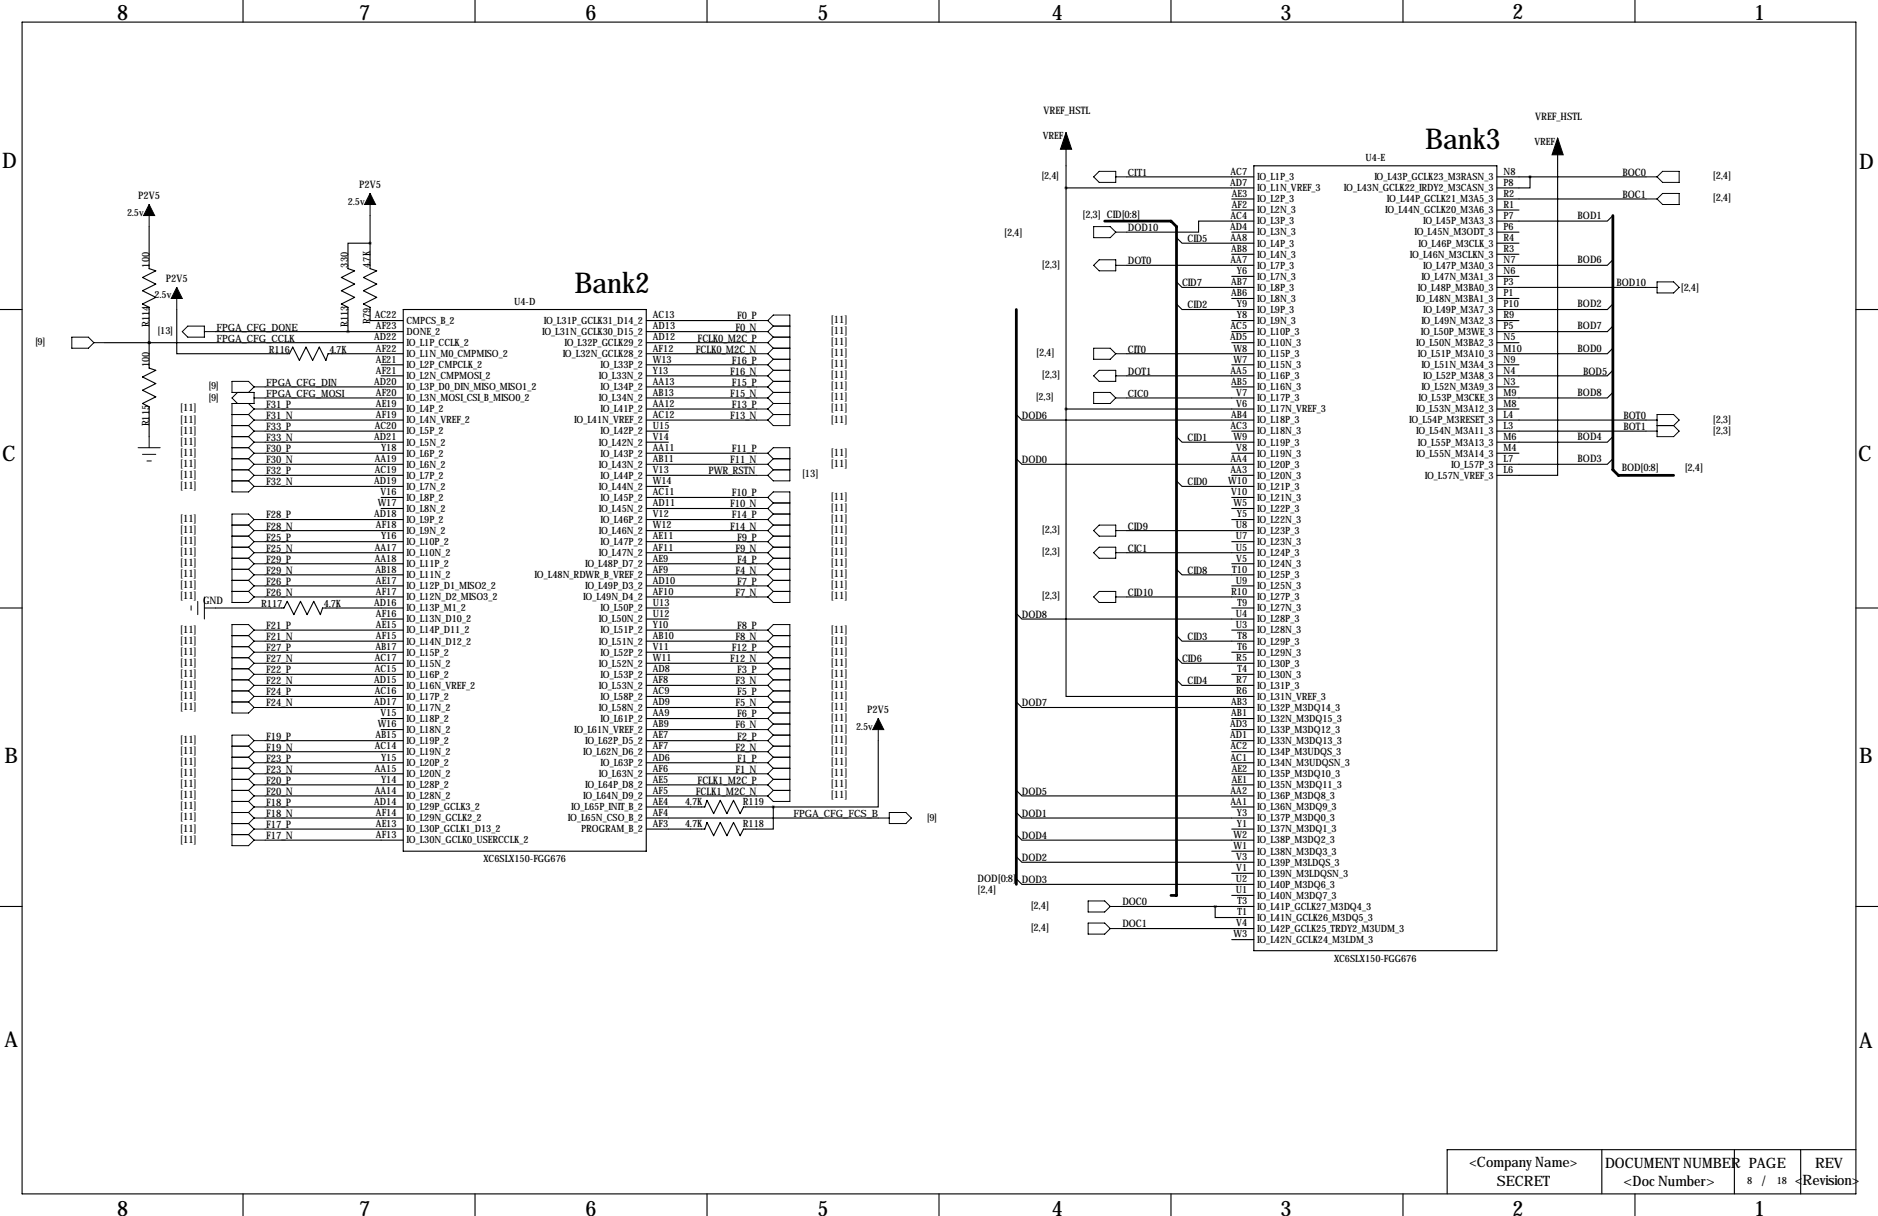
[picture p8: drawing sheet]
<svg xmlns="http://www.w3.org/2000/svg" width="432mm" height="279mm" viewBox="0 0 432 279" stroke-linecap="round" stroke-linejoin="round" font-family="sans-serif">
<defs><g id="words">
<g font-size="6.6">
<text x="327.7" y="34.3">Bank3</text>
<text x="132.1" y="67.3">Bank2</text>
</g>
<g font-size="4.9">
<text x="26.9" y="4.6">8</text>
<text x="82.5" y="4.6">7</text>
<text x="134.6" y="4.6">6</text>
<text x="188" y="4.6">5</text>
<text x="241.8" y="4.6">4</text>
<text x="294.4" y="4.6">3</text>
<text x="347.7" y="4.3">2</text>
<text x="403.4" y="4.6">1</text>
<text x=".5" y="38.6">D</text>
<text x="427.5" y="38.9">D</text>
<text x=".5" y="105.9">C</text>
<text x="427.2" y="105.9">C</text>
<text x="1" y="175.3">B</text>
<text x="427.5" y="175.3">B</text>
<text x="1" y="240.5">A</text>
<text x="427.5" y="240.8">A</text>
<text x="26.9" y="279.3">8</text>
<text x="82.5" y="279.3">7</text>
<text x="134.6" y="279.3">6</text>
<text x="188" y="279.3">5</text>
<text x="241.8" y="279.3">4</text>
<text x="294.4" y="279.3">3</text>
<text x="347.7" y="279.3">2</text>
<text x="403.4" y="279.3">1</text>
</g>
<g font-size="3.3">
<text x="337.9" y="268.1">&lt;Company Name&gt;</text>
<text x="369.1" y="268.5">DOCUMENT NUMBER PAGE</text>
<text x="417.3" y="268.5">REV</text>
<text x="344.2" y="272.5">SECRET</text>
<text x="373.3" y="272.5">&lt;Doc Number&gt;</text>
<text x="405.1" y="272.5">/</text>
<text x="412.7" y="272.4">&lt;Revision&gt;</text>
</g>
<g font-size="2.4">
<text x="239.9" y="26.2">VREF_HSTL</text>
<text x="353" y="27.5">VREF_HSTL</text>
<text x="373" y="40.4">BOC0</text>
<text x="393.8" y="41.2">[2,4]</text>
<text x="31.8" y="45.7">P2V5</text>
<text x="82.6" y="43.2">P2V5</text>
<text x="373" y="45.5">BOC1</text>
<text x="393.8" y="46.3">[2,4]</text>
<text x="248.9" y="50">[2,3] CID[0:8]</text>
<text x="259.3" y="53.1">DOD10</text>
<text x="362.7" y="50.3">BOD1</text>
<text x="230.9" y="54.2">[2,4]</text>
<text x="273" y="55.6">CID5</text>
<text x="38.1" y="64.8">P2V5</text>
<text x="239.5" y="61.5">[2,3]</text>
<text x="259.3" y="60.7">DOT0</text>
<text x="271.8" y="65.8">CID7</text>
<text x="362.7" y="60.5">BOD6</text>
<text x="371.7" y="65.8">BOD10</text>
<text x="273" y="70.9">CID2</text>
<text x="362.7" y="70.6">BOD2</text>
<text x="386.4" y="66.9">[2,4]</text>
<text x="169.1" y="75.9">F0_N</text>
<text x="169.5" y="73.4">F0_P</text>
<text x="191" y="74.2">[11]</text>
<text x="191" y="76.8">[11]</text>
<text x="362.7" y="75.7">BOD7</text>
<text x="160" y="81">FCLK0_M2C_N</text>
<text x="160.4" y="78.5">FCLK0_M2C_P</text>
<text x="168.3" y="83.6">F16_P</text>
<text x="191" y="79.3">[11]</text>
<text x="191" y="81.8">[11]</text>
<text x="238.3" y="81.8">[2,4]</text>
<text x="259.3" y="81">CIT0</text>
<text x="362.7" y="80.8">BOD0</text>
<text x="167.9" y="86.1">F16_N</text>
<text x="168.3" y="88.6">F15_P</text>
<text x="191" y="89.5">[11]</text>
<text x="191" y="84.4">[11]</text>
<text x="191" y="86.9">[11]</text>
<text x="239.5" y="86.9">[2,3]</text>
<text x="259.3" y="86.1">DOT1</text>
<text x="364" y="86.1">BOD5</text>
<text x="41.4" y="94.5">[11]</text>
<text x="61.2" y="93.7">F31_P</text>
<text x="167.9" y="91.2">F15_N</text>
<text x="168.3" y="93.7">F13_P</text>
<text x="191" y="94.5">[11]</text>
<text x="191" y="92">[11]</text>
<text x="362.7" y="90.9">BOD8</text>
<text x="41.4" y="97.1">[11]</text>
<text x="41.4" y="99.6">[11]</text>
<text x="61.2" y="96.3">F31_N</text>
<text x="61.2" y="98.8">F33_P</text>
<text x="61.2" y="101.3">F33_N</text>
<text x="167.9" y="96.3">F13_N</text>
<text x="191" y="97.1">[11]</text>
<text x="234.9" y="96.3">DOD6</text>
<text x="273" y="101.3">CID1</text>
<text x="362.7" y="101.1">BOD4</text>
<text x="373.3" y="96.3">BOT0</text>
<text x="373.3" y="98.8">BOT1</text>
<text x="393.8" y="97.1">[2,3]</text>
<text x="393.8" y="99.6">[2,3]</text>
<text x="41.4" y="104.7">[11]</text>
<text x="41.4" y="107.2">[11]</text>
<text x="41.4" y="102.2">[11]</text>
<text x="61.2" y="103.9">F30_P</text>
<text x="61.2" y="106.4">F30_N</text>
<text x="167.9" y="106.4">F11_N</text>
<text x="168.3" y="103.9">F11_P</text>
<text x="191" y="104.7">[11]</text>
<text x="191" y="107.2">[11]</text>
<text x="234.9" y="106.4">DOD0</text>
<text x="362.7" y="106.2">BOD3</text>
<text x="41.4" y="109.8">[11]</text>
<text x="41.4" y="112.3">[11]</text>
<text x="61.2" y="109">F32_P</text>
<text x="61.2" y="111.5">F32_N</text>
<text x="162.9" y="109">PWR_RSTN</text>
<text x="184.4" y="109.5">[13]</text>
<text x="273" y="111.5">CID0</text>
<text x="372.9" y="108.2">BOD[0:8]</text>
<text x="387.3" y="108.2">[2,4]</text>
<text x="41.4" y="119.9">[11]</text>
<text x="61.2" y="119.1">F28_P</text>
<text x="167.9" y="116.6">F10_N</text>
<text x="168.3" y="114">F10_P</text>
<text x="168.3" y="119.1">F14_P</text>
<text x="191" y="114.9">[11]</text>
<text x="191" y="117.4">[11]</text>
<text x="191" y="119.9">[11]</text>
<text x="41.4" y="125">[11]</text>
<text x="41.4" y="122.5">[11]</text>
<text x="61.2" y="124.2">F25_P</text>
<text x="61.2" y="121.7">F28_N</text>
<text x="167.9" y="121.7">F14_N</text>
<text x="169.5" y="124.2">F9_P</text>
<text x="191" y="125">[11]</text>
<text x="191" y="122.5">[11]</text>
<text x="239.5" y="122.5">[2,3]</text>
<text x="259.3" y="121.7">CID9</text>
<text x="41.4" y="127.6">[11]</text>
<text x="41.4" y="130.1">[11]</text>
<text x="61.2" y="126.7">F25_N</text>
<text x="61.2" y="129.3">F29_P</text>
<text x="61.2" y="131.8">F29_N</text>
<text x="169.1" y="131.8">F4_N</text>
<text x="169.1" y="126.7">F9_N</text>
<text x="169.5" y="129.3">F4_P</text>
<text x="191" y="130.1">[11]</text>
<text x="191" y="127.6">[11]</text>
<text x="239.5" y="127.6">[2,3]</text>
<text x="259.3" y="126.7">CIC1</text>
<text x="273" y="131.8">CID8</text>
<text x="41.4" y="135.2">[11]</text>
<text x="41.4" y="137.7">[11]</text>
<text x="41.4" y="132.6">[11]</text>
<text x="61.2" y="134.4">F26_P</text>
<text x="61.2" y="136.9">F26_N</text>
<text x="169.1" y="136.9">F7_N</text>
<text x="169.5" y="134.4">F7_P</text>
<text x="191" y="132.6">[11]</text>
<text x="191" y="135.2">[11]</text>
<text x="191" y="137.7">[11]</text>
<text x="239.5" y="137.7">[2,3]</text>
<text x="259.3" y="136.9">CID10</text>
<text x="46.7" y="138.7">GND</text>
<text x="234.9" y="142">DOD8</text>
<text x="41.4" y="145.3">[11]</text>
<text x="41.4" y="147.9">[11]</text>
<text x="61.2" y="144.5">F21_P</text>
<text x="61.2" y="147.1">F21_N</text>
<text x="61.2" y="149.6">F27_P</text>
<text x="168.3" y="149.6">F12_P</text>
<text x="169.1" y="147.1">F8_N</text>
<text x="169.5" y="144.5">F8_P</text>
<text x="191" y="145.3">[11]</text>
<text x="191" y="147.9">[11]</text>
<text x="273" y="147.1">CID3</text>
<text x="41.4" y="155.5">[11]</text>
<text x="41.4" y="150.4">[11]</text>
<text x="41.4" y="153">[11]</text>
<text x="61.2" y="154.7">F22_P</text>
<text x="61.2" y="152.1">F27_N</text>
<text x="167.9" y="152.1">F12_N</text>
<text x="169.5" y="154.7">F3_P</text>
<text x="191" y="155.5">[11]</text>
<text x="191" y="150.4">[11]</text>
<text x="191" y="153">[11]</text>
<text x="271.8" y="152.1">CID6</text>
<text x="41.4" y="158">[11]</text>
<text x="41.4" y="160.6">[11]</text>
<text x="61.2" y="157.2">F22_N</text>
<text x="61.2" y="159.8">F24_P</text>
<text x="169.1" y="157.2">F3_N</text>
<text x="169.5" y="159.8">F5_P</text>
<text x="191" y="158">[11]</text>
<text x="191" y="160.6">[11]</text>
<text x="273" y="157.2">CID4</text>
<text x="41.4" y="163.1">[11]</text>
<text x="61.2" y="162.3">F24_N</text>
<text x="169.1" y="162.3">F5_N</text>
<text x="169.1" y="167.4">F6_N</text>
<text x="169.5" y="164.8">F6_P</text>
<text x="191" y="163.1">[11]</text>
<text x="191" y="165.7">[11]</text>
<text x="199.4" y="163.8">P2V5</text>
<text x="234.9" y="162.3">DOD7</text>
<text x="41.4" y="170.7">[11]</text>
<text x="41.4" y="173.3">[11]</text>
<text x="61.2" y="169.9">F19_P</text>
<text x="61.2" y="172.5">F19_N</text>
<text x="169.1" y="172.5">F2_N</text>
<text x="169.5" y="169.9">F2_P</text>
<text x="191" y="170.7">[11]</text>
<text x="191" y="173.3">[11]</text>
<text x="191" y="168.2">[11]</text>
<text x="41.4" y="175.8">[11]</text>
<text x="41.4" y="178.4">[11]</text>
<text x="61.2" y="175">F23_P</text>
<text x="61.2" y="177.5">F23_N</text>
<text x="169.1" y="177.5">F1_N</text>
<text x="169.5" y="175">F1_P</text>
<text x="191" y="175.8">[11]</text>
<text x="191" y="178.4">[11]</text>
<text x="41.4" y="186">[11]</text>
<text x="41.4" y="180.9">[11]</text>
<text x="41.4" y="183.4">[11]</text>
<text x="61.2" y="185.2">F18_P</text>
<text x="61.2" y="180.1">F20_P</text>
<text x="61.2" y="182.6">F20_N</text>
<text x="160" y="182.6">FCLK1_M2C_N</text>
<text x="160.4" y="180.1">FCLK1_M2C_P</text>
<text x="191" y="180.9">[11]</text>
<text x="191" y="183.4">[11]</text>
<text x="234.9" y="182.6">DOD5</text>
<text x="41.4" y="188.5">[11]</text>
<text x="41.4" y="191.1">[11]</text>
<text x="61.2" y="187.7">F18_N</text>
<text x="61.2" y="190.2">F17_P</text>
<text x="234.9" y="187.7">DOD1</text>
<text x="41.4" y="193.6">[11]</text>
<text x="61.2" y="192.8">F17_N</text>
<text x="234.9" y="197.9">DOD2</text>
<text x="234.9" y="192.8">DOD4</text>
<text x="224.8" y="202.7">DOD[0:8]</text>
<text x="234.9" y="202.9">DOD3</text>
<text x="224.8" y="205.2">[2,4]</text>
<text x="237" y="208.8">[2,4]</text>
<text x="258.1" y="208">DOC0</text>
<text x="237" y="213.9">[2,4]</text>
<text x="258.1" y="213.1">DOC1</text>
</g>
<g font-size="2.3">
<text x="239.8" y="32">VREF</text>
<text x="352.8" y="33.3">VREF</text>
<text x="239.5" y="41.2">[2,4]</text>
<text x="259.3" y="40.4">CIT1</text>
<text x="282.9" y="40.1">AC7</text>
<text x="289.1" y="41.4">IO_L1P_3</text>
<text x="314" y="37.1">U4-E</text>
<text x="316" y="41.4">IO_L43P_GCLK23_M3RASN_3</text>
<text x="345.7" y="40.1">N8</text>
<text x="80" y="47">2.5v</text>
<text x="282.8" y="42.7">AD7</text>
<text x="283.2" y="45.2">AE3</text>
<text x="283.2" y="47.8">AF2</text>
<text x="289.1" y="43.9">IO_L1N_VREF_3</text>
<text x="289.1" y="46.5">IO_L2P_3</text>
<text x="309" y="43.9">IO_L43N_GCLK22_IRDY2_M3CASN_3</text>
<text x="318.9" y="46.5">IO_L44P_GCLK21_M3A5_3</text>
<text x="345.7" y="42.7">P8</text>
<text x="345.7" y="45.2">R2</text>
<text x="345.7" y="47.8">R1</text>
<text x="29.2" y="49.5">2.5v</text>
<text x="282.8" y="52.8">AD4</text>
<text x="282.9" y="50.3">AC4</text>
<text x="289.1" y="49">IO_L2N_3</text>
<text x="289.1" y="51.6">IO_L3P_3</text>
<text x="318.5" y="49">IO_L44N_GCLK20_M3A6_3</text>
<text x="327.2" y="51.6">IO_L45P_M3A3_3</text>
<text x="345.7" y="50.3">P7</text>
<text x="345.7" y="52.8">P6</text>
<text x="282.9" y="55.4">AA8</text>
<text x="283.1" y="57.9">AB8</text>
<text x="289.1" y="54.1">IO_L3N_3</text>
<text x="289.1" y="56.6">IO_L4P_3</text>
<text x="289.1" y="59.2">IO_L4N_3</text>
<text x="324.2" y="59.2">IO_L46N_M3CLKN_3</text>
<text x="325.2" y="54.1">IO_L45N_M3ODT_3</text>
<text x="326.1" y="56.6">IO_L46P_M3CLK_3</text>
<text x="345.7" y="55.4">R4</text>
<text x="345.7" y="57.9">R3</text>
<text x="34.3" y="61.5" transform="rotate(-90 34.3 61.5)">100</text>
<text x="80" y="61.5" transform="rotate(-90 80 61.5)">330</text>
<text x="85.1" y="61.7" transform="rotate(-90 85.1 61.7)">4.7K</text>
<text x="282.9" y="60.5">AA7</text>
<text x="283.1" y="65.5">AB7</text>
<text x="284.4" y="63">Y6</text>
<text x="289.1" y="61.7">IO_L7P_3</text>
<text x="289.1" y="64.3">IO_L7N_3</text>
<text x="326.8" y="64.3">IO_L47N_M3A1_3</text>
<text x="327.2" y="61.7">IO_L47P_M3A0_3</text>
<text x="345.7" y="60.5">N7</text>
<text x="345.7" y="63">N6</text>
<text x="345.7" y="65.5">P3</text>
<text x="35.6" y="68.6">2.5v</text>
<text x="118.2" y="70.1">U4-D</text>
<text x="283.1" y="68.1">AB6</text>
<text x="284.4" y="70.6">Y9</text>
<text x="289.1" y="66.8">IO_L8P_3</text>
<text x="289.1" y="69.3">IO_L8N_3</text>
<text x="289.1" y="71.9">IO_L9P_3</text>
<text x="325.6" y="69.3">IO_L48N_M3BA1_3</text>
<text x="326" y="66.8">IO_L48P_M3BA0_3</text>
<text x="327.2" y="71.9">IO_L49P_M3A7_3</text>
<text x="345.7" y="68.1">P1</text>
<text x="345.7" y="70.6">P10</text>
<text x="34.3" y="75.1" transform="rotate(-90 34.3 75.1)">R114</text>
<text x="36.3" y="76.7">[13]</text>
<text x="49.8" y="75.9">FPGA_CFG_DONE</text>
<text x="80" y="75.1" transform="rotate(-90 80 75.1)">R113</text>
<text x="85.1" y="74.5" transform="rotate(-90 85.1 74.5)">R79</text>
<text x="86.2" y="73.2">AC22</text>
<text x="86.4" y="75.7">AF23</text>
<text x="93.5" y="74.4">CMPCS_B_2</text>
<text x="93.5" y="77">DONE_2</text>
<text x="124.6" y="77">IO_L31N_GCLK30_D15_2</text>
<text x="125" y="74.4">IO_L31P_GCLK31_D14_2</text>
<text x="150.1" y="73.2">AC13</text>
<text x="150.1" y="75.7">AD13</text>
<text x="282.9" y="75.7">AC5</text>
<text x="284.4" y="73.2">Y8</text>
<text x="289.1" y="74.4">IO_L9N_3</text>
<text x="289.1" y="77">IO_L10P_3</text>
<text x="326.7" y="77">IO_L50P_M3WE_3</text>
<text x="326.8" y="74.4">IO_L49N_M3A2_3</text>
<text x="345.7" y="73.2">R9</text>
<text x="345.7" y="75.7">P5</text>
<text x="8.1" y="79.3">[9]</text>
<text x="49.8" y="78.5">FPGA_CFG_CCLK</text>
<text x="61.8" y="81">R116</text>
<text x="75.7" y="81">4.7K</text>
<text x="86" y="78.2">AD22</text>
<text x="86.4" y="80.8">AF22</text>
<text x="86.4" y="83.3">AE21</text>
<text x="93.5" y="79.5">IO_L1P_CCLK_2</text>
<text x="93.5" y="82">IO_L1N_M0_CMPMISO_2</text>
<text x="129.4" y="82">IO_L32N_GCLK28_2</text>
<text x="129.8" y="79.5">IO_L32P_GCLK29_2</text>
<text x="150.1" y="78.2">AD12</text>
<text x="150.1" y="80.8">AF12</text>
<text x="150.1" y="83.3">W13</text>
<text x="282.8" y="78.2">AD5</text>
<text x="283.6" y="80.8">W8</text>
<text x="283.6" y="83.3">W7</text>
<text x="289.1" y="79.5">IO_L10N_3</text>
<text x="289.1" y="82">IO_L15P_3</text>
<text x="325.6" y="79.5">IO_L50N_M3BA2_3</text>
<text x="326" y="82">IO_L51P_M3A10_3</text>
<text x="345.7" y="78.2">N5</text>
<text x="345.7" y="80.8">M10</text>
<text x="345.7" y="83.3">N9</text>
<text x="34.3" y="84.3" transform="rotate(-90 34.3 84.3)">100</text>
<text x="48" y="89.4">[9]</text>
<text x="61.2" y="88.6">FPGA_CFG_DIN</text>
<text x="86" y="88.4">AD20</text>
<text x="86.4" y="85.9">AF21</text>
<text x="93.5" y="84.6">IO_L2P_CMPCLK_2</text>
<text x="93.5" y="87.1">IO_L2N_CMPMOSI_2</text>
<text x="93.5" y="89.7">IO_L3P_D0_DIN_MISO_MISO1_2</text>
<text x="137.7" y="87.1">IO_L33N_2</text>
<text x="138.1" y="84.6">IO_L33P_2</text>
<text x="138.1" y="89.7">IO_L34P_2</text>
<text x="150.1" y="85.9">Y13</text>
<text x="150.1" y="88.4">AA13</text>
<text x="282.9" y="85.9">AA5</text>
<text x="283.1" y="88.4">AB5</text>
<text x="289.1" y="84.6">IO_L15N_3</text>
<text x="289.1" y="87.1">IO_L16P_3</text>
<text x="289.1" y="89.7">IO_L16N_3</text>
<text x="326.8" y="84.6">IO_L51N_M3A4_3</text>
<text x="326.8" y="89.7">IO_L52N_M3A9_3</text>
<text x="327.2" y="87.1">IO_L52P_M3A8_3</text>
<text x="345.7" y="85.9">N4</text>
<text x="345.7" y="88.4">N3</text>
<text x="48" y="92.2">[9]</text>
<text x="61.2" y="91.2">FPGA_CFG_MOSI</text>
<text x="86.4" y="90.9">AF20</text>
<text x="86.4" y="93.5">AE19</text>
<text x="93.5" y="92.2">IO_L3N_MOSI_CSI_B_MISO0_2</text>
<text x="93.5" y="94.7">IO_L4P_2</text>
<text x="137.7" y="92.2">IO_L34N_2</text>
<text x="138.1" y="94.7">IO_L41P_2</text>
<text x="150.1" y="90.9">AB13</text>
<text x="150.1" y="93.5">AA12</text>
<text x="238.3" y="92">[2,3]</text>
<text x="259.3" y="91.2">CIC0</text>
<text x="284.3" y="90.9">V7</text>
<text x="284.3" y="93.5">V6</text>
<text x="289.1" y="92.2">IO_L17P_3</text>
<text x="289.1" y="94.7">IO_L17N_VREF_3</text>
<text x="325.6" y="94.7">IO_L53N_M3A12_3</text>
<text x="326.1" y="92.2">IO_L53P_M3CKE_3</text>
<text x="345.7" y="90.9">M9</text>
<text x="345.7" y="93.5">M8</text>
<text x="34.3" y="97.9" transform="rotate(-90 34.3 97.9)">R115</text>
<text x="86" y="101.1">AD21</text>
<text x="86.2" y="98.6">AC20</text>
<text x="86.4" y="96">AF19</text>
<text x="93.5" y="97.3">IO_L4N_VREF_2</text>
<text x="93.5" y="99.8">IO_L5P_2</text>
<text x="132" y="97.3">IO_L41N_VREF_2</text>
<text x="138.1" y="99.8">IO_L42P_2</text>
<text x="150.1" y="96">AC12</text>
<text x="150.1" y="98.6">U15</text>
<text x="150.1" y="101.1">V14</text>
<text x="282.9" y="98.6">AC3</text>
<text x="283.1" y="96">AB4</text>
<text x="283.6" y="101.1">W9</text>
<text x="289.1" y="97.3">IO_L18P_3</text>
<text x="289.1" y="99.8">IO_L18N_3</text>
<text x="324" y="97.3">IO_L54P_M3RESET_3</text>
<text x="325.6" y="99.8">IO_L54N_M3A11_3</text>
<text x="345.7" y="96">L4</text>
<text x="345.7" y="98.6">L3</text>
<text x="345.7" y="101.1">M6</text>
<text x="86.2" y="106.2">AA19</text>
<text x="87.6" y="103.6">Y18</text>
<text x="93.5" y="102.4">IO_L5N_2</text>
<text x="93.5" y="104.9">IO_L6P_2</text>
<text x="93.5" y="107.4">IO_L6N_2</text>
<text x="137.7" y="102.4">IO_L42N_2</text>
<text x="137.7" y="107.4">IO_L43N_2</text>
<text x="138.1" y="104.9">IO_L43P_2</text>
<text x="150.1" y="103.6">AA11</text>
<text x="150.1" y="106.2">AB11</text>
<text x="282.9" y="106.2">AA4</text>
<text x="284.3" y="103.6">V8</text>
<text x="289.1" y="102.4">IO_L19P_3</text>
<text x="289.1" y="104.9">IO_L19N_3</text>
<text x="289.1" y="107.4">IO_L20P_3</text>
<text x="325.6" y="104.9">IO_L55N_M3A14_3</text>
<text x="326" y="102.4">IO_L55P_M3A13_3</text>
<text x="333.7" y="107.4">IO_L57P_3</text>
<text x="345.7" y="103.6">M4</text>
<text x="345.7" y="106.2">L7</text>
<text x="86" y="111.3">AD19</text>
<text x="86.2" y="108.7">AC19</text>
<text x="87.5" y="113.8">V16</text>
<text x="93.5" y="110">IO_L7P_2</text>
<text x="93.5" y="112.5">IO_L7N_2</text>
<text x="137.7" y="112.5">IO_L44N_2</text>
<text x="138.1" y="110">IO_L44P_2</text>
<text x="150.1" y="108.7">V13</text>
<text x="150.1" y="111.3">W14</text>
<text x="150.1" y="113.8">AC11</text>
<text x="282.4" y="111.3">W10</text>
<text x="282.9" y="108.7">AA3</text>
<text x="283.1" y="113.8">V10</text>
<text x="289.1" y="110">IO_L20N_3</text>
<text x="289.1" y="112.5">IO_L21P_3</text>
<text x="327.6" y="110">IO_L57N_VREF_3</text>
<text x="345.7" y="108.7">L6</text>
<text x="86" y="118.9">AD18</text>
<text x="86.8" y="116.3">W17</text>
<text x="93.5" y="115.1">IO_L8P_2</text>
<text x="93.5" y="117.6">IO_L8N_2</text>
<text x="137.7" y="117.6">IO_L45N_2</text>
<text x="138.1" y="115.1">IO_L45P_2</text>
<text x="150.1" y="116.3">AD11</text>
<text x="150.1" y="118.9">V12</text>
<text x="283.6" y="116.3">W5</text>
<text x="284.4" y="118.9">Y5</text>
<text x="289.1" y="115.1">IO_L21N_3</text>
<text x="289.1" y="117.6">IO_L22P_3</text>
<text x="86.4" y="121.4">AF18</text>
<text x="87.6" y="124">Y16</text>
<text x="93.5" y="120.1">IO_L9P_2</text>
<text x="93.5" y="122.7">IO_L9N_2</text>
<text x="93.5" y="125.2">IO_L10P_2</text>
<text x="137.7" y="122.7">IO_L46N_2</text>
<text x="138.1" y="120.1">IO_L46P_2</text>
<text x="138.1" y="125.2">IO_L47P_2</text>
<text x="150.1" y="121.4">W12</text>
<text x="150.1" y="124">AE11</text>
<text x="284.1" y="121.4">U8</text>
<text x="284.1" y="124">U7</text>
<text x="289.1" y="120.1">IO_L22N_3</text>
<text x="289.1" y="122.7">IO_L23P_3</text>
<text x="289.1" y="125.2">IO_L23N_3</text>
<text x="86.2" y="126.5">AA17</text>
<text x="86.2" y="129">AA18</text>
<text x="86.3" y="131.6">AB18</text>
<text x="93.5" y="127.8">IO_L10N_2</text>
<text x="93.5" y="130.3">IO_L11P_2</text>
<text x="134.5" y="130.3">IO_L48P_D7_2</text>
<text x="137.7" y="127.8">IO_L47N_2</text>
<text x="150.1" y="126.5">AF11</text>
<text x="150.1" y="129">AE9</text>
<text x="150.1" y="131.6">AF9</text>
<text x="283.3" y="131.6">T10</text>
<text x="284.1" y="126.5">U5</text>
<text x="284.3" y="129">V5</text>
<text x="289.1" y="127.8">IO_L24P_3</text>
<text x="289.1" y="130.3">IO_L24N_3</text>
<text x="86.4" y="134.1">AE17</text>
<text x="86.4" y="136.7">AF17</text>
<text x="93.5" y="132.8">IO_L11N_2</text>
<text x="93.5" y="135.4">IO_L12P_D1_MISO2_2</text>
<text x="93.5" y="137.9">IO_L12N_D2_MISO3_2</text>
<text x="122.9" y="132.8">IO_L48N_RDWR_B_VREF_2</text>
<text x="134.1" y="137.9">IO_L49N_D4_2</text>
<text x="134.5" y="135.4">IO_L49P_D3_2</text>
<text x="150.1" y="134.1">AD10</text>
<text x="150.1" y="136.7">AF10</text>
<text x="283.1" y="136.7">R10</text>
<text x="284.1" y="134.1">U9</text>
<text x="289.1" y="132.8">IO_L25P_3</text>
<text x="289.1" y="135.4">IO_L25N_3</text>
<text x="289.1" y="137.9">IO_L27P_3</text>
<text x="60" y="139.4">R117</text>
<text x="74.5" y="139.4">4.7K</text>
<text x="86" y="139.2">AD16</text>
<text x="86.4" y="141.7">AF16</text>
<text x="93.5" y="140.5">IO_L13P_M1_2</text>
<text x="93.5" y="143">IO_L13N_D10_2</text>
<text x="137.7" y="143">IO_L50N_2</text>
<text x="138.1" y="140.5">IO_L50P_2</text>
<text x="150.1" y="139.2">U13</text>
<text x="150.1" y="141.7">U12</text>
<text x="284.1" y="141.7">U4</text>
<text x="284.5" y="139.2">T9</text>
<text x="289.1" y="140.5">IO_L27N_3</text>
<text x="289.1" y="143">IO_L28P_3</text>
<text x="86.3" y="149.4">AB17</text>
<text x="86.4" y="144.3">AE15</text>
<text x="86.4" y="146.8">AF15</text>
<text x="93.5" y="145.5">IO_L14P_D11_2</text>
<text x="93.5" y="148.1">IO_L14N_D12_2</text>
<text x="137.7" y="148.1">IO_L51N_2</text>
<text x="138.1" y="145.5">IO_L51P_2</text>
<text x="150.1" y="144.3">Y10</text>
<text x="150.1" y="146.8">AB10</text>
<text x="150.1" y="149.4">V11</text>
<text x="284.1" y="144.3">U3</text>
<text x="284.5" y="146.8">T8</text>
<text x="284.5" y="149.4">T6</text>
<text x="289.1" y="145.5">IO_L28N_3</text>
<text x="289.1" y="148.1">IO_L29P_3</text>
<text x="86.2" y="151.9">AC17</text>
<text x="86.2" y="154.4">AC15</text>
<text x="93.5" y="150.6">IO_L15P_2</text>
<text x="93.5" y="153.2">IO_L15N_2</text>
<text x="93.5" y="155.7">IO_L16P_2</text>
<text x="137.7" y="153.2">IO_L52N_2</text>
<text x="138.1" y="150.6">IO_L52P_2</text>
<text x="138.1" y="155.7">IO_L53P_2</text>
<text x="150.1" y="151.9">W11</text>
<text x="150.1" y="154.4">AD8</text>
<text x="284.3" y="151.9">R5</text>
<text x="284.5" y="154.4">T4</text>
<text x="289.1" y="150.6">IO_L29N_3</text>
<text x="289.1" y="153.2">IO_L30P_3</text>
<text x="289.1" y="155.7">IO_L30N_3</text>
<text x="86" y="157">AD15</text>
<text x="86.2" y="159.5">AC16</text>
<text x="93.5" y="158.2">IO_L16N_VREF_2</text>
<text x="93.5" y="160.8">IO_L17P_2</text>
<text x="137.7" y="158.2">IO_L53N_2</text>
<text x="138.1" y="160.8">IO_L58P_2</text>
<text x="150.1" y="157">AF8</text>
<text x="150.1" y="159.5">AC9</text>
<text x="284.3" y="157">R7</text>
<text x="284.3" y="159.5">R6</text>
<text x="289.1" y="158.2">IO_L31P_3</text>
<text x="289.1" y="160.8">IO_L31N_VREF_3</text>
<text x="86" y="162.1">AD17</text>
<text x="86.8" y="167.1">W16</text>
<text x="87.5" y="164.6">V15</text>
<text x="93.5" y="163.3">IO_L17N_2</text>
<text x="93.5" y="165.9">IO_L18P_2</text>
<text x="137.7" y="163.3">IO_L58N_2</text>
<text x="138.1" y="165.9">IO_L61P_2</text>
<text x="150.1" y="162.1">AD9</text>
<text x="150.1" y="164.6">AA9</text>
<text x="150.1" y="167.1">AB9</text>
<text x="196.8" y="167.6">2.5v</text>
<text x="282.8" y="167.1">AD3</text>
<text x="283.1" y="162.1">AB3</text>
<text x="283.1" y="164.6">AB1</text>
<text x="289.1" y="163.3">IO_L32P_M3DQ14_3</text>
<text x="289.1" y="165.9">IO_L32N_M3DQ15_3</text>
<text x="86.2" y="172.2">AC14</text>
<text x="86.3" y="169.7">AB15</text>
<text x="93.5" y="168.4">IO_L18N_2</text>
<text x="93.5" y="170.9">IO_L19P_2</text>
<text x="93.5" y="173.5">IO_L19N_2</text>
<text x="132" y="168.4">IO_L61N_VREF_2</text>
<text x="134.1" y="173.5">IO_L62N_D6_2</text>
<text x="134.5" y="170.9">IO_L62P_D5_2</text>
<text x="150.1" y="169.7">AE7</text>
<text x="150.1" y="172.2">AF7</text>
<text x="282.8" y="169.7">AD1</text>
<text x="282.9" y="172.2">AC2</text>
<text x="289.1" y="168.4">IO_L33P_M3DQ12_3</text>
<text x="289.1" y="170.9">IO_L33N_M3DQ13_3</text>
<text x="289.1" y="173.5">IO_L34P_M3UDQS_3</text>
<text x="86.2" y="177.3">AA15</text>
<text x="87.6" y="174.8">Y15</text>
<text x="87.6" y="179.8">Y14</text>
<text x="93.5" y="176">IO_L20P_2</text>
<text x="93.5" y="178.6">IO_L20N_2</text>
<text x="137.7" y="178.6">IO_L63N_2</text>
<text x="138.1" y="176">IO_L63P_2</text>
<text x="150.1" y="174.8">AD6</text>
<text x="150.1" y="177.3">AF6</text>
<text x="150.1" y="179.8">AE5</text>
<text x="282.9" y="174.8">AC1</text>
<text x="283.2" y="177.3">AE2</text>
<text x="283.2" y="179.8">AE1</text>
<text x="289.1" y="176">IO_L34N_M3UDQSN_3</text>
<text x="289.1" y="178.6">IO_L35P_M3DQ10_3</text>
<text x="86" y="184.9">AD14</text>
<text x="86.2" y="182.4">AA14</text>
<text x="93.5" y="181.1">IO_L28P_2</text>
<text x="93.5" y="183.6">IO_L28N_2</text>
<text x="134.1" y="183.6">IO_L64N_D9_2</text>
<text x="134.5" y="181.1">IO_L64P_D8_2</text>
<text x="150.1" y="182.4">AF5</text>
<text x="150.1" y="184.9">AE4</text>
<text x="157.5" y="184.9">4.7K</text>
<text x="170.8" y="184.9">R119</text>
<text x="282.9" y="182.4">AA2</text>
<text x="282.9" y="184.9">AA1</text>
<text x="289.1" y="181.1">IO_L35N_M3DQ11_3</text>
<text x="289.1" y="183.6">IO_L36P_M3DQ8_3</text>
<text x="86.4" y="187.5">AF14</text>
<text x="86.4" y="190">AE13</text>
<text x="93.5" y="186.2">IO_L29P_GCLK3_2</text>
<text x="93.5" y="188.7">IO_L29N_GCLK2_2</text>
<text x="93.5" y="191.3">IO_L30P_GCLK1_D13_2</text>
<text x="130.6" y="188.7">IO_L65N_CSO_B_2</text>
<text x="131.4" y="186.2">IO_L65P_INIT_B_2</text>
<text x="133.6" y="191.3">PROGRAM_B_2</text>
<text x="150.1" y="187.5">AF4</text>
<text x="150.1" y="190">AF3</text>
<text x="157.5" y="190">4.7K</text>
<text x="170.8" y="190">R118</text>
<text x="182.4" y="187.7">FPGA_CFG_FCS_B</text>
<text x="213.2" y="188.7">[9]</text>
<text x="284.4" y="187.5">Y3</text>
<text x="284.4" y="190">Y1</text>
<text x="289.1" y="186.2">IO_L36N_M3DQ9_3</text>
<text x="289.1" y="188.7">IO_L37P_M3DQ0_3</text>
<text x="289.1" y="191.3">IO_L37N_M3DQ1_3</text>
<text x="86.4" y="192.5">AF13</text>
<text x="93.5" y="193.8">IO_L30N_GCLK0_USERCCLK_2</text>
<text x="283.6" y="192.5">W2</text>
<text x="283.6" y="195.1">W1</text>
<text x="284.3" y="197.6">V3</text>
<text x="289.1" y="193.8">IO_L38P_M3DQ2_3</text>
<text x="289.1" y="196.3">IO_L38N_M3DQ3_3</text>
<text x="111.2" y="198.1">XC6SLX150-FGG676</text>
<text x="284.1" y="202.7">U2</text>
<text x="284.3" y="200.2">V1</text>
<text x="289.1" y="198.9">IO_L39P_M3LDQS_3</text>
<text x="289.1" y="201.4">IO_L39N_M3LDQSN_3</text>
<text x="289.1" y="204">IO_L40P_M3DQ6_3</text>
<text x="284.1" y="205.2">U1</text>
<text x="284.5" y="207.8">T3</text>
<text x="289.1" y="206.5">IO_L40N_M3DQ7_3</text>
<text x="289.1" y="209">IO_L41P_GCLK27_M3DQ4_3</text>
<text x="283.6" y="215.4">W3</text>
<text x="284.3" y="212.9">V4</text>
<text x="284.5" y="210.3">T1</text>
<text x="289.1" y="211.6">IO_L41N_GCLK26_M3DQ5_3</text>
<text x="289.1" y="214.1">IO_L42P_GCLK25_TRDY2_M3UDM_3</text>
<text x="289.1" y="216.7">IO_L42N_GCLK24_M3LDM_3</text>
<text x="306.7" y="221">XC6SLX150-FGG676</text>
<text x="401.7" y="272">8</text>
<text x="408.5" y="272">18</text>
</g>
</g></defs>
<g fill="none" stroke="#000" stroke-width=".25">
<path d="M5.1 5.1h421.6v269.2h-421.6zM55.9 0v5.1M109.2 0v5.1M162.6 0v5.1M215.9 0v5.1M269.2 0v5.1M322.6 0v5.1M375.9 0v5.1M245.1 30.5v63.5M288.3 38.1h55.9v180.3h-55.9zM358.1 31.8v77.4h-13.9M34.3 52.1v9.6l1.5 .5-3 1.6 3 1.5-3 1.5 3 1.5-3 1.5 1.5 .8v14l1.5 .5-3 1.5 3 1.5-3 1.6 3 1.5-3 1.5 1.5 .8v6.8"/>
<path d="M85.1 55.9h-5.1v5.8l1.5 .5-3 1.6 3 1.5-3 1.5 3 1.5-3 1.5 1.5 .8v5.6M85.1 49.5v12.2l1.5 .5-3 1.6 3 1.5-3 1.5 3 1.5-3 1.5 1.5 .8v3.1h7.6M245.1 43.2h43.2M259.1 40.6h29.2M270.5 54.6l1.3 1.3h16.5M283.2 45.7h5.1M283.2 48.3h5.1M283.2 53.3h5.1M283.2 58.4h5.1M288.3 50.8h-12.7v2.5h-16.5M344.2 40.6h34.3M344.2 45.7h34.3"/>
<path d="M344.2 48.3h5M344.2 53.3h5M344.2 55.9h5M344.2 58.4h5M351.8 40.6v2.6h-7.6M370.8 59.7l-1.2 1.3h-25.4M370.8 49.5l-1.2 1.3h-25.4M0 71.1h5.1M24.1 78.7h68.6M34.3 78.7h.1M40.6 71.1v10.2h25.9l.8-1.5 1.5 3 1.6-3 1.5 3 1.5-3 1.5 3 .5-1.5h17.3M49.5 76.2h43.2"/>
<path d="M92.7 71.1h55.9v124.5h-55.9zM148.6 73.7h25.4M148.6 76.2h25.4M148.6 78.7h25.4M259.1 61h29.2M270.5 69.8l1.3 1.3h16.5M270.5 64.8l1.3 1.2h16.5M283.2 73.7h5.1M283.2 76.2h5.1M283.2 78.7h5.1M283.2 63.5h5.1M283.2 68.6h5.1"/>
<path d="M344.2 73.7h5M344.2 78.7h5M344.2 63.5h5M344.2 66h34.3M344.2 68.6h5M370.8 69.8l-1.2 1.3h-25.4M370.8 74.9l-1.2 1.3h-25.4M426.7 71.1h5.1M61 88.9h31.7M61 91.4h31.7M61 94h31.7M61 96.5h31.7"/>
<path d="M61 99.1h31.7M87.6 83.8h5.1M87.6 86.4h5.1M148.6 81.3h25.4M148.6 83.8h25.4M148.6 86.4h25.4M148.6 88.9h25.4M148.6 91.4h25.4M148.6 94h25.4M148.6 96.5h25.4M148.6 99.1h5.1M233.7 95.2l1.2 1.3h53.4"/>
<path d="M245.1 94v66h43.2M245.1 94h43.2M259.1 81.3h29.2M259.1 86.4h29.2M259.1 91.4h29.2M283.2 83.8h5.1M283.2 88.9h5.1M283.2 99.1h5.1M344.2 83.8h5M344.2 88.9h5M344.2 94h5M344.2 96.5h34.3"/>
<path d="M344.2 99.1h34.3M370.8 80l-1.2 1.3h-25.4M370.8 90.2l-1.2 1.2h-25.4M370.8 85.1l-1.2 1.3h-25.4M61 101.6h31.7M61 104.1h31.7M61 106.7h31.7M61 109.2h31.7M61 111.8h31.7M61 119.4h31.7M87.6 114.3h5.1M87.6 116.8h5.1"/>
<path d="M148.6 101.6h5.1M148.6 104.1h25.4M148.6 106.7h25.4M148.6 109.2h25.4M148.6 111.8h5.1M148.6 114.3h25.4M148.6 116.8h25.4M148.6 119.4h25.4M233.7 105.4l1.2 1.3h53.4M270.5 110.5l1.3 1.3h16.5M270.5 100.3l1.3 1.3h16.5M283.2 104.1h5.1"/>
<path d="M283.2 109.2h5.1M283.2 114.3h5.1M283.2 116.8h5.1M283.2 119.4h5.1M344.2 104.1h5M370.8 105.4l-1.2 1.3h-25.4M370.8 100.3l-1.2 1.3h-25.4M0 139.7h5.1M49.5 139.7h15.8l.7-1.5 1.6 3 1.5-3 1.5 3 1.5-3 1.6 3 .5-1.5h18.5M61 121.9h31.7M61 124.5h31.7M61 127h31.7"/>
<path d="M61 129.5h31.7M61 132.1h31.7M61 134.6h31.7M61 137.2h31.7M148.6 139.7h5.1M148.6 121.9h25.4M148.6 124.5h25.4M148.6 127h25.4M148.6 129.5h25.4M148.6 132.1h25.4M148.6 134.6h25.4M148.6 137.2h25.4"/>
<path d="M259.1 121.9h29.2M259.1 127h29.2M259.1 137.2h29.2M270.5 130.8l1.3 1.3h16.5M283.2 139.7h5.1M283.2 124.5h5.1M283.2 129.5h5.1M283.2 134.6h5.1M426.7 139.7h5.1M61 144.8h31.7M61 147.3h31.7M61 149.9h31.7"/>
<path d="M61 152.4h31.7M61 154.9h31.7M61 157.5h31.7M87.6 142.2h5.1M148.6 142.2h5.1M148.6 144.8h25.4M148.6 147.3h25.4M148.6 149.9h25.4M148.6 152.4h25.4M148.6 154.9h25.4M148.6 157.5h25.4M233.7 141l1.2 1.2h53.4"/>
<path d="M270.5 146l1.3 1.3h16.5M270.5 156.2l1.3 1.3h16.5M270.5 151.1l1.3 1.3h16.5M283.2 144.8h5.1M283.2 149.9h5.1M283.2 154.9h5.1M61 160h31.7M61 162.6h31.7M61 170.2h31.7M61 172.7h31.7M61 175.3h31.7M61 177.8h31.7"/>
<path d="M87.6 165.1h5.1M87.6 167.6h5.1M148.6 160h25.4M148.6 162.6h25.4M148.6 165.1h25.4M148.6 167.6h25.4M148.6 170.2h25.4M148.6 172.7h25.4M148.6 175.3h25.4M148.6 177.8h25.4M201.9 170.2v15.2h-24.1M233.7 161.3l1.2 1.3h53.4"/>
<path d="M283.2 165.1h5.1M283.2 167.6h5.1M283.2 170.2h5.1M283.2 172.7h5.1M283.2 175.3h5.1M283.2 177.8h5.1M61 180.3h31.7M61 182.9h31.7M61 185.4h31.7M61 188h31.7M61 190.5h31.7M61 193h31.7"/>
<path d="M148.6 180.3h25.4M148.6 182.9h25.4M148.6 185.4h13.5l.5-1.5 1.5 3 1.5-3 1.5 3 1.6-3 1.5 3 .7-1.5h6.9M148.6 188h53.3M177.8 185.4v5.1h-6.9l-.7 1.5-1.5-3-1.6 3-1.5-3-1.5 3-1.5-3-.5 1.5h-13.5M233.7 196.8l1.2 1.3h53.4M233.7 191.8l1.2 1.2h53.4M233.7 186.7l1.2 1.3h53.4M233.7 181.6l1.2 1.3h53.4M283.2 195.6h5.1M283.2 180.3h5.1M283.2 185.4h5.1"/>
<path d="M283.2 190.5h5.1M0 208.3h5.1M233.7 201.9l1.2 1.3h53.4M257.8 208.3h30.5M257.8 213.4h30.5M279.4 208.3v2.5h8.9M283.2 200.7h5.1M283.2 205.7h5.1M283.2 215.9h5.1M426.7 208.3h5.1M55.9 274.3v5.1M109.2 274.3v5.1"/>
<path d="M162.6 274.3v5.1M215.9 274.3v5.1M269.2 274.3v5.1M322.6 274.3v5.1M368.3 264.2v10.1M375.9 274.3v5.1M398.8 264.2v10.1M414 264.2v10.1M426.7 264.2h-94v10.1"/>
</g>
<g fill="none" stroke="#000" stroke-width=".23">
<path d="M382.3 39.4h3.8v2.5h-3.8l-1.3-1.3zM34.3 47v5.1M85.1 44.4v5.1M251.5 40.6l1.2-1.2h3.8v2.5h-3.8zM251.5 52.1h3.8l1.2 1.2-1.2 1.3h-3.8zM256.5 40.6h2.6M256.5 53.3h2.6M378.5 40.6h2.5M378.5 45.7h2.5M381 45.7l1.3-1.3h3.8v2.6h-3.8zM16.5 77.5h3.8l1.3 1.2-1.3 1.3h-3.8zM21.6 78.7h2.5"/>
<path d="M40.6 66v5.1M41.9 76.2l1.3-1.3h3.8v2.6h-3.8zM47 76.2h2.5M174 78.7h2.5M174 76.2h2.5M174 73.7h2.5M176.5 73.7l1.3-1.3h3.8v25.4h-3.8l-1.3-1.3M176.5 78.7l1.3 1.3M176.5 73.7l1.3 1.2M176.5 76.2l1.3 1.3M177.8 77.5h3.8M177.8 74.9h3.8"/>
<path d="M177.8 77.5l-1.3 1.2M177.8 74.9l-1.3 1.3M251.5 61l1.2-1.3h3.8v2.5h-3.8zM256.5 61h2.6M378.5 66h2.5M381 64.8h3.8l1.3 1.2-1.3 1.3h-3.8zM53.3 97.8h3.8M53.3 95.2h3.8M54.6 90.2l-1.3 1.2 1.3 1.3M57.1 95.2l1.3 1.3M57.1 92.7l1.3 1.3M57.1 97.8l1.3 1.3"/>
<path d="M58.4 91.4h2.6M58.4 88.9l-1.3-1.3h-3.8v2.6h5.1v2.5h-5.1v20.3h3.8l1.3-1.2M58.4 88.9h2.6M58.4 88.9l-1.3 1.3M58.4 96.5h2.6M58.4 99.1h2.6M58.4 94h2.6M58.4 94l-1.3 1.2M58.4 96.5l-1.3 1.3M58.4 99.1l-1.3 1.2M174 91.4h2.5M174 88.9h2.5"/>
<path d="M174 96.5h2.5M174 86.4h2.5M174 81.3h2.5M174 94h2.5M174 83.8h2.5M176.5 94l1.3 1.2M176.5 88.9l1.3 1.3M176.5 91.4l1.3 1.3M176.5 83.8l1.3 1.3M176.5 86.4l1.3 1.2M176.5 81.3l1.3 1.2M177.8 80h3.8"/>
<path d="M177.8 90.2h3.8M177.8 92.7h3.8M177.8 87.6h3.8M177.8 95.2h3.8M177.8 85.1h3.8M177.8 82.5h3.8M177.8 95.2l-1.3 1.3M177.8 92.7l-1.3 1.3M177.8 87.6l-1.3 1.3M177.8 90.2l-1.3 1.2M177.8 82.5l-1.3 1.3M177.8 85.1l-1.3 1.3"/>
<path d="M177.8 80l-1.3 1.3M251.5 80h3.8l1.2 1.3-1.2 1.2h-3.8zM251.5 90.2h3.8l1.2 1.2-1.2 1.3h-3.8zM251.5 86.4l1.2-1.3h3.8v2.5h-3.8zM256.5 91.4h2.6M256.5 86.4h2.6M256.5 81.3h2.6M378.5 96.5h2.5M378.5 99.1h2.5M381 95.2h3.8l1.3 1.3-1.3 1.3 1.3 1.3-1.3 1.2h-3.8zM381 97.8h3.8M31.7 102.9h5.1"/>
<path d="M32.8 104.4h3M33.8 105.9h1M34.3 100.3v2.6M53.3 102.9h3.8M53.3 100.3h3.8M53.3 107.9h3.8M53.3 110.5h3.8M53.3 105.4h3.8M57.1 102.9l1.3 1.2M57.1 105.4l1.3 1.3M57.1 107.9l1.3 1.3M57.1 110.5l1.3 1.3"/>
<path d="M57.1 100.3l1.3 1.3M58.4 119.4l-1.3-1.3h-3.8v20.3h3.8l1.3-1.2M58.4 109.2h2.6M58.4 104.1h2.6M58.4 106.7h2.6M58.4 119.4h2.6M58.4 119.4l-1.3 1.3M58.4 104.1l-1.3 1.3M58.4 106.7l-1.3 1.2M58.4 109.2l-1.3 1.3M58.4 111.8h2.6M58.4 101.6h2.6"/>
<path d="M58.4 101.6l-1.3 1.3M174 109.2h2.5M174 114.3h2.5M174 116.8h2.5M174 104.1h2.5M174 106.7h2.5M174 119.4h2.5M176.5 104.1l1.3-1.2h3.8v7.6h-3.8l-1.3-1.3M176.5 114.3l1.3-1.3h3.8v25.4h-3.8l-1.3-1.2M176.5 114.3l1.3 1.3M176.5 116.8l1.3 1.3M176.5 104.1l1.3 1.3"/>
<path d="M176.5 106.7l1.3 1.2M176.5 119.4l1.3 1.3M177.8 107.9l-1.3 1.3M177.8 107.9h3.8M177.8 115.6h3.8M177.8 118.1h3.8M177.8 115.6l-1.3 1.2M177.8 105.4h3.8M177.8 105.4l-1.3 1.3M177.8 118.1l-1.3 1.3M43.9 139.2v1M45.5 138.2v3"/>
<path d="M47 137.2v5M47 139.7h2.5M53.3 125.7h3.8M53.3 128.3h3.8M53.3 130.8h3.8M53.3 133.3h3.8M53.3 135.9h3.8M53.3 123.2h3.8M53.3 120.7h3.8M57.1 123.2l1.3 1.3M57.1 125.7l1.3 1.3M57.1 133.3l1.3 1.3"/>
<path d="M57.1 135.9l1.3 1.3M57.1 120.7l1.3 1.2M57.1 128.3l1.3 1.2M57.1 130.8l1.3 1.3M58.4 127h2.6M58.4 129.5h2.6M58.4 132.1h2.6M58.4 134.6h2.6M58.4 137.2h2.6M58.4 124.5h2.6M58.4 121.9h2.6M58.4 124.5l-1.3 1.2"/>
<path d="M58.4 127l-1.3 1.3M58.4 134.6l-1.3 1.3M58.4 121.9l-1.3 1.3M58.4 129.5l-1.3 1.3M58.4 132.1l-1.3 1.2M174 127h2.5M174 129.5h2.5M174 132.1h2.5M174 134.6h2.5M174 137.2h2.5M174 124.5h2.5M174 121.9h2.5"/>
<path d="M176.5 129.5l1.3 1.3M176.5 132.1l1.3 1.2M176.5 134.6l1.3 1.3M176.5 124.5l1.3 1.2M176.5 127l1.3 1.3M176.5 121.9l1.3 1.3M177.8 125.7h3.8M177.8 128.3h3.8M177.8 130.8h3.8M177.8 128.3l-1.3 1.2M177.8 133.3h3.8M177.8 130.8l-1.3 1.3"/>
<path d="M177.8 135.9h3.8M177.8 133.3l-1.3 1.3M177.8 135.9l-1.3 1.3M177.8 123.2h3.8M177.8 123.2l-1.3 1.3M177.8 125.7l-1.3 1.3M177.8 120.7h3.8M177.8 120.7l-1.3 1.2M251.5 121.9l1.2-1.2h3.8v2.5h-3.8zM251.5 127l1.2-1.3h3.8v2.6h-3.8zM251.5 137.2l1.2-1.3h3.8v2.5h-3.8zM256.5 127h2.6"/>
<path d="M256.5 137.2h2.6M256.5 121.9h2.6M53.3 156.2h3.8M53.3 153.7h3.8M53.3 158.8h3.8M53.3 146h3.8M53.3 148.6h3.8M53.3 151.1h3.8M57.1 146l1.3 1.3M57.1 153.7l1.3 1.2M57.1 156.2l1.3 1.3M57.1 158.8l1.3 1.2"/>
<path d="M57.1 148.6l1.3 1.3M57.1 151.1l1.3 1.3M58.4 144.8l-1.3-1.3h-3.8v20.3h3.8l1.3-1.2M58.4 154.9h2.6M58.4 157.5h2.6M58.4 144.8h2.6M58.4 147.3h2.6M58.4 149.9h2.6M58.4 152.4h2.6M58.4 144.8l-1.3 1.2M58.4 147.3l-1.3 1.3M58.4 154.9l-1.3 1.3"/>
<path d="M58.4 157.5l-1.3 1.3M58.4 149.9l-1.3 1.2M58.4 152.4l-1.3 1.3M174 154.9h2.5M174 157.5h2.5M174 144.8h2.5M174 147.3h2.5M174 149.9h2.5M174 152.4h2.5M176.5 144.8l1.3-1.3h3.8v40.6h-3.8l-1.3-1.2M176.5 154.9l1.3 1.3M176.5 157.5l1.3 1.3"/>
<path d="M176.5 144.8l1.3 1.2M176.5 147.3l1.3 1.3M176.5 149.9l1.3 1.2M176.5 152.4l1.3 1.3M177.8 156.2h3.8M177.8 153.7h3.8M177.8 153.7l-1.3 1.2M177.8 158.8h3.8M177.8 156.2l-1.3 1.3M177.8 158.8l-1.3 1.2M177.8 146h3.8M177.8 148.6h3.8"/>
<path d="M177.8 146l-1.3 1.3M177.8 151.1h3.8M177.8 148.6l-1.3 1.3M177.8 151.1l-1.3 1.3M53.3 179.1h3.8M53.3 176.5h3.8M53.3 174h3.8M53.3 171.4h3.8M53.3 161.3h3.8M57.1 171.4l1.3 1.3M57.1 179.1l1.3 1.2M57.1 174l1.3 1.3"/>
<path d="M57.1 176.5l1.3 1.3M57.1 161.3l1.3 1.3M58.4 170.2l-1.3-1.3h-3.8v25.4h3.8l1.3-1.3M58.4 175.3h2.6M58.4 177.8h2.6M58.4 170.2h2.6M58.4 172.7h2.6M58.4 160h2.6M58.4 162.6h2.6M58.4 170.2l-1.3 1.2M58.4 172.7l-1.3 1.3M58.4 175.3l-1.3 1.2"/>
<path d="M58.4 177.8l-1.3 1.3M58.4 160l-1.3 1.3M174 175.3h2.5M174 177.8h2.5M174 170.2h2.5M174 172.7h2.5M174 160h2.5M174 162.6h2.5M174 165.1h2.5M174 167.6h2.5M176.5 175.3l1.3 1.2M176.5 177.8l1.3 1.3"/>
<path d="M176.5 170.2l1.3 1.2M176.5 172.7l1.3 1.3M176.5 160l1.3 1.3M176.5 162.6l1.3 1.2M176.5 165.1l1.3 1.3M176.5 167.6l1.3 1.3M177.8 179.1h3.8M177.8 179.1l-1.3 1.2M177.8 176.5h3.8M177.8 174h3.8M177.8 174l-1.3 1.3M177.8 176.5l-1.3 1.3"/>
<path d="M177.8 171.4h3.8M177.8 168.9h3.8M177.8 168.9l-1.3 1.3M177.8 171.4l-1.3 1.3M177.8 161.3h3.8M177.8 163.8h3.8M177.8 161.3l-1.3 1.3M177.8 166.4h3.8M177.8 163.8l-1.3 1.3M177.8 166.4l-1.3 1.2M201.9 165.1v5.1M53.3 189.2h3.8"/>
<path d="M53.3 186.7h3.8M53.3 184.1h3.8M53.3 191.8h3.8M53.3 181.6h3.8M57.1 184.1l1.3 1.3M57.1 186.7l1.3 1.3M57.1 189.2l1.3 1.3M57.1 191.8l1.3 1.2M57.1 181.6l1.3 1.3M58.4 188h2.6M58.4 185.4h2.6M58.4 185.4l-1.3 1.3"/>
<path d="M58.4 188l-1.3 1.2M58.4 190.5h2.6M58.4 190.5l-1.3 1.3M58.4 193h2.6M58.4 180.3h2.6M58.4 182.9h2.6M58.4 180.3l-1.3 1.3M58.4 182.9l-1.3 1.2M174 180.3h2.5M174 182.9h2.5M176.5 180.3l1.3 1.3M177.8 181.6h3.8"/>
<path d="M177.8 181.6l-1.3 1.3M201.9 188h2.6M204.5 186.7h3.8l1.2 1.3-1.2 1.2h-3.8zM250.2 207h3.8l1.3 1.3-1.3 1.2h-3.8zM250.2 212.1h3.8l1.3 1.3-1.3 1.2h-3.8zM255.3 208.3h2.5M255.3 213.4h2.5"/>
</g>
<path d="M34.3 47l1.3 2.5h-2.6zM85.1 44.4l1.3 2.6h-2.6zM40.6 66l1.3 2.6h-2.5zM201.9 165.1l1.3 2.5h-2.5z" fill="#000" stroke="#000" stroke-width=".23"/>
<path d="M245.1 30.5l1.3 3.8h-2.6zM358.1 31.8l1.3 3.8h-2.5z" fill="#000" stroke="#000" stroke-width=".25"/>
<path d="M254 50.8h15.2l1.3 1.3v153.6h-1.3M370.8 49.5v58.4l1.3 1.3h12.7M233.7 71.1v132.1" fill="none" stroke="#000" stroke-width=".63"/>
<use href="#words"/>
</svg>
